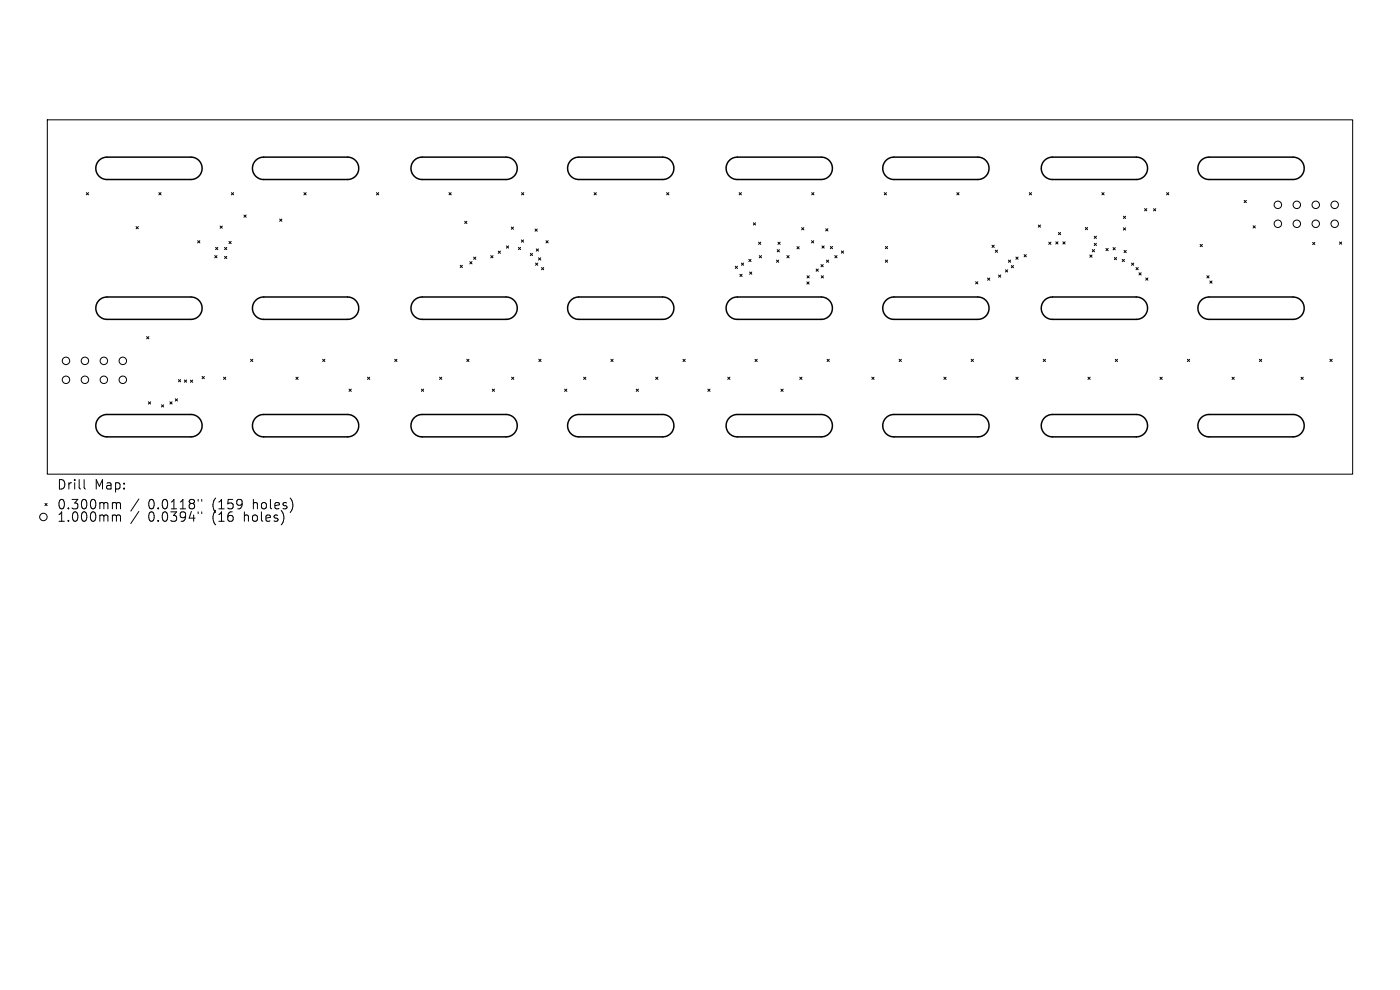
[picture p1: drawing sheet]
<svg xmlns="http://www.w3.org/2000/svg" width="297mm" height="210mm" viewBox="0 0 297 210" stroke-linecap="round" stroke-linejoin="round" font-family="sans-serif">
<defs><g id="words">
<g font-size="2.8">
<text x="12" y="104.1">Drill</text>
<text x="20" y="104.1">Map:</text>
<text x="12" y="108.3">0.300mm</text>
<text x="12" y="111">1.000mm</text>
<text x="31.4" y="108.3">0.0118&quot;</text>
<text x="31.4" y="111">0.0394&quot;</text>
<text x="45.2" y="108.3">(159</text>
<text x="45.2" y="111">(16</text>
<text x="52" y="111">holes)</text>
<text x="53.9" y="108.3">holes)</text>
</g>
</g></defs>
<g fill="none" stroke="#000" stroke-width=".32">
<path d="M21 34l.7-.4 1-.3h17.8a2.37 2.37 0 0 1 2.4 2.4 2.37 2.37 0 0 1-2.4 2.4h-17.8a2.37 2.37 0 0 1-2.2-1.5 2.37 2.37 0 0 1 .5-2.6zM54.3 34l.8-.5 .8-.2h17.8a2.37 2.37 0 0 1 2.4 2.4 2.37 2.37 0 0 1-2.4 2.4h-17.8a2.37 2.37 0 0 1-2.2-1.5 2.37 2.37 0 0 1 .6-2.6zM87.9 34l.7-.4 1-.3h17.8a2.37 2.37 0 0 1 2.3 2.4 2.37 2.37 0 0 1-2.3 2.4h-17.8a2.37 2.37 0 0 1-2.2-1.5 2.37 2.37 0 0 1 .5-2.6zM121.1 34l.9-.5 .8-.2h17.8a2.37 2.37 0 0 1 2.4 2.4 2.37 2.37 0 0 1-2.4 2.4h-17.8a2.37 2.37 0 0 1-2.2-1.5 2.37 2.37 0 0 1 .5-2.6zM154.7 34l.9-.5 .8-.2h17.8a2.37 2.37 0 0 1 2.4 2.4 2.37 2.37 0 0 1-2.4 2.4h-17.8a2.37 2.37 0 0 1-2.2-1.5 2.37 2.37 0 0 1 .5-2.6zM188 34l.6-.4 1-.3h17.8a2.37 2.37 0 0 1 2.4 2.4 2.37 2.37 0 0 1-2.4 2.4h-17.8a2.37 2.37 0 0 1-2.1-1.5 2.37 2.37 0 0 1 .5-2.6zM221.6 34l.9-.5 .8-.2h17.8a2.37 2.37 0 0 1 2.3 2.4 2.37 2.37 0 0 1-2.3 2.4h-17.8a2.37 2.37 0 0 1-2.2-1.5 2.37 2.37 0 0 1 .5-2.6zM254.8 34l.9-.5 .8-.2h17.8a2.37 2.37 0 0 1 2.4 2.4 2.37 2.37 0 0 1-2.4 2.4h-17.8a2.37 2.37 0 0 1-2.2-1.5 2.37 2.37 0 0 1 .5-2.6zM21 63.7l.9-.6 .8-.1h17.8a2.37 2.37 0 0 1 2.4 2.4 2.37 2.37 0 0 1-2.4 2.3h-17.8a2.37 2.37 0 0 1-2.2-1.4 2.37 2.37 0 0 1 .5-2.6zM54.3 63.7l.8-.6 .8-.1h17.8a2.37 2.37 0 0 1 2.4 2.4 2.37 2.37 0 0 1-2.4 2.3h-17.8a2.37 2.37 0 0 1-2.2-1.4 2.37 2.37 0 0 1 .6-2.6zM87.9 63.7l.7-.5 1-.2h17.8a2.37 2.37 0 0 1 2.3 2.4 2.37 2.37 0 0 1-2.3 2.3h-17.8a2.37 2.37 0 0 1-2.2-1.4 2.37 2.37 0 0 1 .5-2.6zM121.1 63.7l.9-.6 .8-.1h17.8a2.37 2.37 0 0 1 2.4 2.4 2.37 2.37 0 0 1-2.4 2.3h-17.8a2.37 2.37 0 0 1-2.2-1.4 2.37 2.37 0 0 1 .5-2.6z"/>
<path d="M154.7 63.7l.9-.6 .8-.1h17.8a2.37 2.37 0 0 1 2.4 2.4 2.37 2.37 0 0 1-2.4 2.3h-17.8a2.37 2.37 0 0 1-2.2-1.4 2.37 2.37 0 0 1 .5-2.6zM188 63.7l.6-.5 1-.2h17.8a2.37 2.37 0 0 1 2.4 2.4 2.37 2.37 0 0 1-2.4 2.3h-17.8a2.37 2.37 0 0 1-2.1-1.4 2.37 2.37 0 0 1 .5-2.6zM221.6 63.7l.9-.6 .8-.1h17.8a2.37 2.37 0 0 1 2.3 2.4 2.37 2.37 0 0 1-2.3 2.3h-17.8a2.37 2.37 0 0 1-2.2-1.4 2.37 2.37 0 0 1 .5-2.6zM254.8 63.7l.9-.6 .8-.1h17.8a2.37 2.37 0 0 1 2.4 2.4 2.37 2.37 0 0 1-2.4 2.3h-17.8a2.37 2.37 0 0 1-2.2-1.4 2.37 2.37 0 0 1 .5-2.6zM21 88.6l.9-.5 .8-.2h17.8a2.37 2.37 0 0 1 2.4 2.4 2.37 2.37 0 0 1-2.4 2.4h-17.8a2.37 2.37 0 0 1-2.2-1.5 2.37 2.37 0 0 1 .5-2.6zM54.3 88.6l.8-.5 .8-.2h17.8a2.37 2.37 0 0 1 2.4 2.4 2.37 2.37 0 0 1-2.4 2.4h-17.8a2.37 2.37 0 0 1-2.2-1.5 2.37 2.37 0 0 1 .6-2.6zM87.9 88.6l.7-.5 1-.2h17.8a2.37 2.37 0 0 1 2.3 2.4 2.37 2.37 0 0 1-2.3 2.4h-17.8a2.37 2.37 0 0 1-2.2-1.5 2.37 2.37 0 0 1 .5-2.6zM121.1 88.6l.9-.5 .8-.2h17.8a2.37 2.37 0 0 1 2.4 2.4 2.37 2.37 0 0 1-2.4 2.4h-17.8a2.37 2.37 0 0 1-2.2-1.5 2.37 2.37 0 0 1 .5-2.6zM154.7 88.6l.9-.5 .8-.2h17.8a2.37 2.37 0 0 1 2.4 2.4 2.37 2.37 0 0 1-2.4 2.4h-17.8a2.37 2.37 0 0 1-2.2-1.5 2.37 2.37 0 0 1 .5-2.6zM188 88.6l.6-.5 1-.2h17.8a2.37 2.37 0 0 1 2.4 2.4 2.37 2.37 0 0 1-2.4 2.4h-17.8a2.37 2.37 0 0 1-2.1-1.5 2.37 2.37 0 0 1 .5-2.6zM221.6 88.6l.9-.5 .8-.2h17.8a2.37 2.37 0 0 1 2.3 2.4 2.37 2.37 0 0 1-2.3 2.4h-17.8a2.37 2.37 0 0 1-2.2-1.5 2.37 2.37 0 0 1 .5-2.6zM254.8 88.6l.9-.5 .8-.2h17.8a2.37 2.37 0 0 1 2.4 2.4 2.37 2.37 0 0 1-2.4 2.4h-17.8a2.37 2.37 0 0 1-2.2-1.5 2.37 2.37 0 0 1 .5-2.6z"/>
</g>
<g fill="none" stroke="#000" stroke-width=".21">
<path d="M10 25.4h277v75.2h-277zM18.3 40.9l.5 .4M18.8 40.9l-.5 .4M28.9 48.1l.4 .4M29.3 48.1l-.4 .4M33.7 40.9l.5 .4M34.2 40.9l-.5 .4M41.9 51.1l.5 .4M42.4 51.1l-.5 .4M45.6 54.2l.4 .5M45.7 52.5l.5 .5M46 54.2l-.4 .5"/>
<path d="M46.2 52.5l-.5 .5M46.7 47.9l.5 .5M47.2 47.9l-.5 .5M47.6 54.4l.5 .5M47.6 52.5l.5 .5M48.1 52.5l-.5 .5M48.1 54.4l-.5 .5M48.6 51.2l.4 .5M49 51.2l-.4 .5M49.1 40.9l.5 .4M49.6 40.9l-.5 .4M51.8 45.6l.4 .5"/>
<path d="M52.2 45.6l-.4 .5M59.3 46.5l.5 .4M59.8 46.5l-.5 .4M64.5 40.9l.4 .4M64.9 40.9l-.4 .4M79.9 40.9l.4 .4M80.3 40.9l-.4 .4M95.3 40.9l.4 .4M95.7 40.9l-.4 .4M97.6 56.3l.5 .5M98.1 56.3l-.5 .5M98.6 46.9l.5 .5"/>
<path d="M99.1 46.9l-.5 .5M99.7 55.5l.4 .5M100.1 55.5l-.4 .5M100.5 54.5l.4 .5M100.9 54.5l-.4 .5M104.1 54.2l.5 .5M104.6 54.2l-.5 .5M105.7 53.3l.5 .4M106.2 53.3l-.5 .4M107.4 52.2l.5 .4M107.9 52.2l-.5 .4M108.5 48.2l.4 .4"/>
<path d="M108.9 48.2l-.4 .4M110 52.5l.4 .5M110.4 52.5l-.4 .5M110.6 50.9l.5 .5M110.6 40.9l.5 .4M111.1 50.9l-.5 .5M111.1 40.9l-.5 .4M112.5 53.7l.5 .5M113 53.7l-.5 .5M113.5 48.6l.5 .5M113.6 55.8l.5 .5M113.8 52.8l.4 .5"/>
<path d="M114 48.6l-.5 .5M114.1 55.8l-.5 .5M114.2 52.8l-.4 .5M114.2 54.7l.5 .5M114.7 54.7l-.5 .5M114.9 56.8l.4 .4M115.3 56.8l-.4 .4M115.8 51.1l.5 .4M116.3 51.1l-.5 .4M126 40.9l.5 .4M126.5 40.9l-.5 .4M141.4 40.9l.5 .4"/>
<path d="M141.9 40.9l-.5 .4M156 56.5l.5 .4M156.5 56.5l-.5 .4M156.8 40.9l.5 .4M157 58.2l.4 .5M157.3 40.9l-.5 .4M157.3 55.8l.5 .5M157.4 58.2l-.4 .5M157.8 55.8l-.5 .5M158.9 55l.4 .5M159 57.7l.5 .5M159.3 55l-.4 .5"/>
<path d="M159.5 57.7l-.5 .5M159.8 47.3l.5 .4M160.3 47.3l-.5 .4M160.9 51.4l.5 .4M161.1 54.2l.5 .5M161.4 51.4l-.5 .4M161.6 54.2l-.5 .5M164.7 55.2l.5 .4M164.9 53l.5 .4M165 51.4l.5 .4M165.2 55.2l-.5 .4M165.4 53l-.5 .4"/>
<path d="M165.5 51.4l-.5 .4M166.9 54.2l.5 .5M167.4 54.2l-.5 .5M169.1 52.3l.4 .5M169.5 52.3l-.4 .5M170.1 48.3l.4 .5M170.5 48.3l-.4 .5M171.2 59.8l.4 .5M171.2 58.5l.5 .5M171.6 59.8l-.4 .5M171.7 58.5l-.5 .5M172.2 51.1l.4 .4"/>
<path d="M172.2 40.9l.5 .4M172.6 51.1l-.4 .4M172.7 40.9l-.5 .4M173.1 57.1l.5 .4M173.6 57.1l-.5 .4M174.2 56.1l.4 .5M174.2 58.5l.5 .5M174.4 52.2l.4 .4M174.6 56.1l-.4 .5M174.7 58.5l-.5 .5M174.8 52.2l-.4 .4M175.2 48.5l.4 .5"/>
<path d="M175.3 55.2l.5 .4M175.6 48.5l-.4 .5M175.8 55.2l-.5 .4M176.1 52.3l.5 .5M176.6 52.3l-.5 .5M177.1 54.2l.5 .5M177.6 54.2l-.5 .5M178.5 53.2l.5 .5M179 53.2l-.5 .5M187.6 40.9l.5 .4M187.8 52.3l.5 .5M187.8 55.2l.5 .4"/>
<path d="M188.1 40.9l-.5 .4M188.3 52.3l-.5 .5M188.3 55.2l-.5 .4M203 40.9l.5 .4M203.5 40.9l-.5 .4M207 59.8l.4 .4M207.4 59.8l-.4 .4M209.5 59l.5 .5M210 59l-.5 .5M210.4 52l.5 .5M210.9 52l-.5 .5M211.2 53.1l.4 .4"/>
<path d="M211.6 53.1l-.4 .4M211.8 58.3l.5 .5M212.3 58.3l-.5 .5M213.3 57.2l.5 .5M213.8 57.2l-.5 .5M213.9 55.2l.5 .4M214.4 55.2l-.5 .4M214.5 56.3l.5 .5M215 56.3l-.5 .5M215.5 54.5l.5 .5M216 54.5l-.5 .5M217.3 54l.4 .5"/>
<path d="M217.7 54l-.4 .5M218.4 40.9l.4 .4M218.8 40.9l-.4 .4M220.3 47.7l.4 .5M220.7 47.7l-.4 .5M222.5 51.4l.5 .4M223 51.4l-.5 .4M224 51.3l.4 .5M224.4 51.3l-.4 .5M224.5 49.3l.5 .5M225 49.3l-.5 .5M225.5 51.3l.5 .5"/>
<path d="M226 51.3l-.5 .5M230.2 48.2l.5 .5M230.7 48.2l-.5 .5M231.2 54.1l.5 .5M231.7 54.1l-.5 .5M231.7 52.9l.5 .5M232.1 51.6l.5 .5M232.1 50.1l.5 .5M232.2 52.9l-.5 .5M232.6 51.6l-.5 .5M232.6 50.1l-.5 .5M233.8 40.9l.4 .4"/>
<path d="M234.2 40.9l-.4 .4M234.6 52.7l.5 .5M235.1 52.7l-.5 .5M236.1 52.5l.5 .5M236.4 54.6l.5 .5M236.6 52.5l-.5 .5M236.9 54.6l-.5 .5M238.1 55l.4 .5M238.3 45.9l.5 .4M238.3 48.3l.5 .5M238.5 53.1l.4 .5M238.5 55l-.4 .5"/>
<path d="M238.8 45.9l-.5 .4M238.8 48.3l-.5 .5M238.9 53.1l-.4 .5M240 55.8l.5 .5M240.5 55.8l-.5 .5M241 56.8l.5 .4M241.5 56.8l-.5 .4M241.6 57.9l.5 .4M242.1 57.9l-.5 .4M242.8 44.3l.5 .4M243.1 59l.4 .4M243.3 44.3l-.5 .4"/>
<path d="M243.5 59l-.4 .4M244.7 44.3l.5 .4M245.2 44.3l-.5 .4M247.5 40.9l.5 .4M248 40.9l-.5 .4M254.6 51.8l.5 .5M255.1 51.8l-.5 .5M256 58.5l.5 .5M256.5 58.5l-.5 .5M256.7 59.6l.4 .5M257.1 59.6l-.4 .5M263.9 42.5l.5 .5"/>
<path d="M264.4 42.5l-.5 .5M265.8 47.9l.5 .5M266.3 47.9l-.5 .5M278.5 51.4l.4 .5M278.9 51.4l-.4 .5M284.2 51.3l.4 .5M284.6 51.3l-.4 .5M31.1 71.4l.5 .5M31.6 71.4l-.5 .5M42.9 79.9l.4 .4M43.3 79.9l-.4 .4M53.2 76.2l.4 .5"/>
<path d="M53.6 76.2l-.4 .5M68.4 76.2l.5 .5M68.9 76.2l-.5 .5M83.7 76.2l.5 .5M84.2 76.2l-.5 .5M99 76.2l.5 .5M99.5 76.2l-.5 .5M114.3 76.2l.5 .5M114.8 76.2l-.5 .5M129.6 76.2l.5 .5M130.1 76.2l-.5 .5M144.9 76.2l.5 .5"/>
<path d="M145.4 76.2l-.5 .5M160.2 76.2l.4 .5M160.6 76.2l-.4 .5M175.5 76.2l.4 .5M175.9 76.2l-.4 .5M190.7 76.2l.5 .5M191.2 76.2l-.5 .5M206 76.2l.5 .5M206.5 76.2l-.5 .5M221.3 76.2l.5 .5M221.8 76.2l-.5 .5M236.6 76.2l.5 .5"/>
<path d="M237.1 76.2l-.5 .5M251.9 76.2l.5 .5M252.4 76.2l-.5 .5M267.2 76.2l.5 .5M267.7 76.2l-.5 .5M282.1 76.2l.5 .5M282.6 76.2l-.5 .5M31.5 85.2l.5 .5M32 85.2l-.5 .5M34.2 85.9l.5 .4M34.7 85.9l-.5 .4M36 85.2l.5 .5"/>
<path d="M36.5 85.2l-.5 .5M37.2 84.6l.5 .5M37.7 84.6l-.5 .5M37.9 80.5l.4 .5M38.3 80.5l-.4 .5M39.1 80.6l.5 .5M39.6 80.6l-.5 .5M40.4 80.6l.5 .5M40.9 80.6l-.5 .5M47.4 80l.5 .5M47.9 80l-.5 .5M62.8 80l.4 .5"/>
<path d="M63.2 80l-.4 .5M74 82.5l.5 .5M74.5 82.5l-.5 .5M78 80l.4 .5M78.4 80l-.4 .5M89.4 82.5l.5 .5M89.9 82.5l-.5 .5M93.2 80l.5 .5M93.7 80l-.5 .5M104.4 82.5l.5 .5M104.9 82.5l-.5 .5M108.5 80l.5 .5"/>
<path d="M109 80l-.5 .5M119.8 82.5l.5 .5M120.3 82.5l-.5 .5M123.8 80l.5 .5M124.3 80l-.5 .5M135 82.5l.4 .5M135.4 82.5l-.4 .5M139.1 80l.5 .5M139.6 80l-.5 .5M150.2 82.5l.4 .5M150.6 82.5l-.4 .5M154.4 80l.5 .5"/>
<path d="M154.9 80l-.5 .5M165.7 82.5l.4 .5M166.1 82.5l-.4 .5M169.7 80l.4 .5M170.1 80l-.4 .5M184.9 80l.5 .5M185.4 80l-.5 .5M200.2 80l.5 .5M200.7 80l-.5 .5M215.5 80l.5 .5M216 80l-.5 .5M230.8 80l.5 .5"/>
<path d="M231.3 80l-.5 .5M246.1 80l.5 .5M246.6 80l-.5 .5M261.4 80l.4 .5M261.8 80l-.4 .5M276 80l.5 .5M276.5 80l-.5 .5M9.5 106.8l.5 .5M10 106.8l-.5 .5M17.8 101.7v1.8l.3 .2M24.1 106.6l.5 .1 .1 .2M24.1 109.2l.5 .1 .1 .2"/>
<path d="M24.7 106.9l.3-.3 .5 .1 .1 1.2M24.7 106.9v1M24.7 109.5v1.1M24.7 109.5l.3-.3 .5 .1 .1 1.3M29.5 105.8l-1.7 2.6M29.5 108.5l-1.7 2.6M42 105.9v.4M42 108.6v.4M42.8 105.9v.4M42.8 108.6v.4"/>
<circle cx="271.1" cy="47.5" r=".79"/>
<circle cx="271.1" cy="43.5" r=".79"/>
<circle cx="275.1" cy="47.5" r=".79"/>
<circle cx="275.1" cy="43.5" r=".79"/>
<circle cx="279.1" cy="47.5" r=".79"/>
<circle cx="279.1" cy="43.5" r=".79"/>
<circle cx="283.1" cy="47.5" r=".79"/>
<circle cx="283.1" cy="43.5" r=".79"/>
<circle cx="14" cy="76.5" r=".79"/>
<circle cx="18" cy="76.5" r=".79"/>
<circle cx="22" cy="76.5" r=".79"/>
<circle cx="26.1" cy="76.5" r=".79"/>
<circle cx="14" cy="80.6" r=".79"/>
<circle cx="18" cy="80.6" r=".79"/>
<circle cx="22" cy="80.6" r=".79"/>
<circle cx="26.1" cy="80.6" r=".79"/>
<circle cx="9.2" cy="109.7" r=".79"/>
</g>
<use href="#words"/>
</svg>
